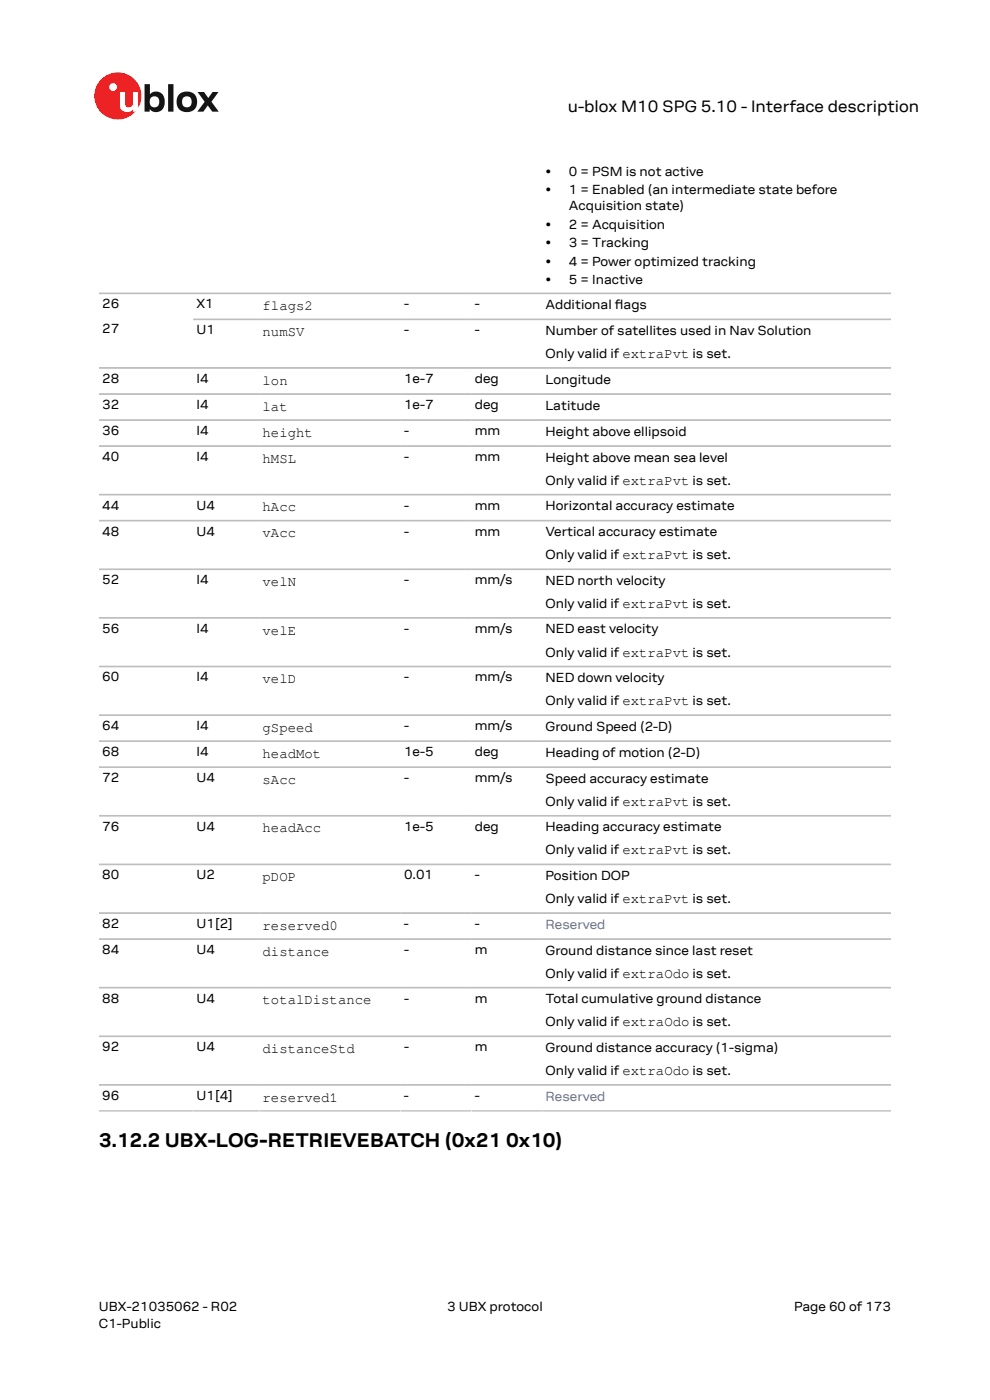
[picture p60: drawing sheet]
<svg xmlns="http://www.w3.org/2000/svg" width="210mm" height="297mm" viewBox="0 0 210 297" stroke-linecap="round" stroke-linejoin="round" font-family="sans-serif">
<defs><g id="words">
<g font-size="4.2">
<text x="21" y="243.3">3.12.2 UBX-LOG-RETRIEVEBATCH (0x21</text>
<text x="107.3" y="243.3">0x10)</text>
</g>
<text font-size="3.5" x="120.4" y="23.7">u-blox M10 SPG 5.10 - Interface description</text>
<g font-size="3">
<text x="55.7" y="65.8">flags2</text>
<text x="55.7" y="71.3">numSV</text>
<text x="55.7" y="81.6">lon</text>
<text x="55.7" y="87.1">lat</text>
<text x="55.7" y="92.6">height</text>
<text x="55.7" y="98.2">hMSL</text>
<text x="55.7" y="108.5">hAcc</text>
<text x="55.7" y="114">vAcc</text>
<text x="55.7" y="124.3">velN</text>
<text x="55.7" y="134.6">velE</text>
<text x="55.7" y="144.9">velD</text>
<text x="55.7" y="155.2">gSpeed</text>
<text x="55.7" y="160.8">headMot</text>
<text x="55.7" y="166.3">sAcc</text>
<text x="55.7" y="176.6">headAcc</text>
<text x="55.7" y="186.9">pDOP</text>
<text x="55.7" y="197.2">reserved0</text>
<text x="55.7" y="202.7">distance</text>
<text x="55.7" y="213.1">totalDistance</text>
<text x="55.7" y="223.4">distanceStd</text>
<text x="55.7" y="233.7">reserved1</text>
</g>
<g font-size="2.8">
<text x="115.7" y="37.3">•</text>
<text x="115.7" y="41.2">•</text>
<text x="120.7" y="37.3">0 = PSM is not active</text>
<text x="120.7" y="41.2">1 = Enabled (an intermediate state before</text>
<text x="120.7" y="44.6">Acquisition state)</text>
<text x="115.7" y="48.5">•</text>
<text x="115.7" y="52.4">•</text>
<text x="120.7" y="48.5">2 = Acquisition</text>
<text x="120.7" y="52.4">3 = Tracking</text>
<text x="115.7" y="56.3">•</text>
<text x="120.7" y="56.3">4 = Power optimized tracking</text>
<text x="21.7" y="65.4">26</text>
<text x="41.7" y="65.4">X1</text>
<text x="85.7" y="65.4">-</text>
<text x="100.7" y="65.4">-</text>
<text x="115.7" y="60.3">•</text>
<text x="115.7" y="65.5">Additional fags</text>
<text x="120.7" y="60.3">5 = Inactive</text>
<text x="130.4" y="65.5">l</text>
<text x="21.7" y="70.7">27</text>
<text x="41.7" y="70.9">U1</text>
<text x="85.7" y="70.9">-</text>
<text x="100.7" y="70.9">-</text>
<text x="115.7" y="71.1">Number of satellites used in Nav Solution</text>
<text x="115.7" y="75.9">Only valid if extraPvt is set.</text>
<text x="21.7" y="81.2">28</text>
<text x="41.7" y="81.2">I4</text>
<text x="85.7" y="81.2">1e-7</text>
<text x="100.7" y="81.2">deg</text>
<text x="115.7" y="81.4">Longitude</text>
<text x="21.7" y="86.8">32</text>
<text x="41.7" y="86.8">I4</text>
<text x="85.7" y="86.8">1e-7</text>
<text x="100.7" y="86.8">deg</text>
<text x="115.7" y="86.9">Latitude</text>
<text x="21.7" y="92.3">36</text>
<text x="41.7" y="92.3">I4</text>
<text x="85.7" y="92.3">-</text>
<text x="100.7" y="92.3">mm</text>
<text x="115.7" y="92.4">Height above ellipsoid</text>
<text x="21.7" y="97.8">40</text>
<text x="41.7" y="97.8">I4</text>
<text x="85.7" y="97.8">-</text>
<text x="100.7" y="97.8">mm</text>
<text x="115.7" y="97.9">Height above mean sea level</text>
<text x="115.7" y="102.8">Only valid if extraPvt is set.</text>
<text x="21.7" y="108.1">44</text>
<text x="21.7" y="113.6">48</text>
<text x="41.7" y="108.1">U4</text>
<text x="41.7" y="113.6">U4</text>
<text x="85.7" y="108.1">-</text>
<text x="85.7" y="113.6">-</text>
<text x="100.7" y="108.1">mm</text>
<text x="100.7" y="113.6">mm</text>
<text x="115.7" y="108.2">Horizontal accuracy estimate</text>
<text x="115.7" y="113.8">Vertical accuracy estimate</text>
<text x="115.7" y="118.6">Only valid if extraPvt is set.</text>
<text x="21.7" y="123.9">52</text>
<text x="41.7" y="123.9">I4</text>
<text x="85.7" y="123.9">-</text>
<text x="100.7" y="123.9">mm/s</text>
<text x="115.7" y="124.1">NED north velocity</text>
<text x="115.7" y="129">Only valid if extraPvt is set.</text>
<text x="21.7" y="134.3">56</text>
<text x="41.7" y="134.3">I4</text>
<text x="85.7" y="134.3">-</text>
<text x="100.7" y="134.3">mm/s</text>
<text x="115.7" y="134.4">NED east velocity</text>
<text x="115.7" y="139.3">Only valid if extraPvt is set.</text>
<text x="21.7" y="144.6">60</text>
<text x="41.7" y="144.6">I4</text>
<text x="85.7" y="144.6">-</text>
<text x="100.7" y="144.6">mm/s</text>
<text x="115.7" y="144.7">NED down velocity</text>
<text x="115.7" y="149.6">Only valid if extraPvt is set.</text>
<text x="21.7" y="154.9">64</text>
<text x="41.7" y="154.9">I4</text>
<text x="85.7" y="154.9">-</text>
<text x="100.7" y="154.9">mm/s</text>
<text x="115.7" y="155">Ground Speed (2-D)</text>
<text x="21.7" y="160.4">68</text>
<text x="41.7" y="160.4">I4</text>
<text x="85.7" y="160.4">1e-5</text>
<text x="100.7" y="160.4">deg</text>
<text x="115.7" y="160.5">Heading of motion (2-D)</text>
<text x="21.7" y="165.9">72</text>
<text x="41.7" y="165.9">U4</text>
<text x="85.7" y="165.9">-</text>
<text x="100.7" y="165.9">mm/s</text>
<text x="115.7" y="166.1">Speed accuracy estimate</text>
<text x="115.7" y="170.9">Only valid if extraPvt is set.</text>
<text x="21.7" y="176.2">76</text>
<text x="41.7" y="176.2">U4</text>
<text x="85.7" y="176.2">1e-5</text>
<text x="100.7" y="176.2">deg</text>
<text x="115.7" y="176.4">Heading accuracy estimate</text>
<text x="115.7" y="181.3">Only valid if extraPvt is set.</text>
<text x="21.7" y="186.5">80</text>
<text x="41.7" y="186.5">U2</text>
<text x="85.7" y="186.5">0.01</text>
<text x="100.7" y="186.5">-</text>
<text x="115.7" y="186.7">Position DOP</text>
<text x="115.7" y="191.6">Only valid if extraPvt is set.</text>
<text x="21.7" y="196.9">82</text>
<text x="41.7" y="196.9">U1[2]</text>
<text x="85.7" y="196.9">-</text>
<text x="100.7" y="196.9">-</text>
<text x="21.7" y="202.4">84</text>
<text x="41.7" y="202.4">U4</text>
<text x="85.7" y="202.4">-</text>
<text x="100.7" y="202.4">m</text>
<text x="115.7" y="202.5">Ground distance since last reset</text>
<text x="115.7" y="207.4">Only valid if extraOdo is set.</text>
<text x="21.7" y="212.7">88</text>
<text x="41.7" y="212.7">U4</text>
<text x="85.7" y="212.7">-</text>
<text x="100.7" y="212.7">m</text>
<text x="115.7" y="212.8">Total cumulative ground distance</text>
<text x="115.7" y="217.7">Only valid if extraOdo is set.</text>
<text x="21.7" y="223">92</text>
<text x="41.7" y="223">U4</text>
<text x="85.7" y="223">-</text>
<text x="100.7" y="223">m</text>
<text x="115.7" y="223.2">Ground distance accuracy (1-sigma)</text>
<text x="21.7" y="233.3">96</text>
<text x="41.7" y="233.3">U1[4]</text>
<text x="85.7" y="233.3">-</text>
<text x="100.7" y="233.3">-</text>
<text x="115.7" y="228">Only valid if extraOdo is set.</text>
<text x="21" y="278">UBX-21035062 - R02</text>
<text x="21" y="281.8">C1-Public</text>
<text x="94.9" y="278">3 UBX protocol</text>
<text x="168.4" y="278">Page 60 of 173</text>
</g>
<g font-size="2.8" fill="#4664b4">
<text x="115.7" y="197">Reserved</text>
<text x="115.7" y="233.5">Reserved</text>
</g>
</g></defs>
<circle cx="25" cy="20.4" r="5" fill="#ed2023"/>
<circle cx="24" cy="18.5" r=".83" fill="#fff"/>
<g fill="#151516">
<path d="M35.7 17.9h1.1v5.8h-1.1z"/>
<path d="M41.9 19.5h1.4l.9 1.3 .9-1.3h1.3l-1.6 2.1 1.6 2.1h-1.4l-.9-1.3-1 1.3h-1.2l1.5-2.1z"/>
<path d="M32 20.7a1.17 1.17 0 0 0-.1 1.5 1.17 1.17 0 0 0 1.4 .4 1.16 1.16 0 0 0 .4-1.6 1.16 1.16 0 0 0-1.7-.3zM30.7 17.9h1.1v2.1a1.82 1.82 0 0 1 2.2-.4 1.82 1.82 0 0 1 .9 2 1.83 1.83 0 0 1-1 2 1.83 1.83 0 0 1-2.1-.5v.6h-1.1z"/>
<path d="M38.9 20.7a1.18 1.18 0 0 0-.2 1.5 1.18 1.18 0 0 0 1.5 .4 1.18 1.18 0 0 0 .4-1.5 1.18 1.18 0 0 0-1.5-.5zM37.4 21.6a2.25 2.25 0 0 1 4.5 0 2.25 2.25 0 0 1-4.5 0z"/>
</g>
<path d="M25.4 19.5h1.1v2.5a.84 .84 0 0 0 1 .8 .84 .84 0 0 0 .7-1v-2.3h1.1v4.2h-1.1v-.5a1.59 1.59 0 0 1-1.8 .5 1.59 1.59 0 0 1-1-1.5z" fill="#fff"/>
<g fill="none" stroke="#bebebe" stroke-width=".35">
<path d="M21 62.2h168M21 78.1h168M41 67.8h148M21 83.6h168M21 89.1h168M21 94.6h168M21 104.9h168M21 110.5h168M21 120.8h168M21 131.1h168M21 141.4h168M21 151.7h168"/>
<path d="M21 157.2h168M21 162.7h168M21 173.1h168M21 183.4h168M21 193.7h168M21 199.2h168M21 209.5h168M21 219.8h168M21 230.2h168M21 235.7h168"/>
</g>
<use href="#words"/>
</svg>
